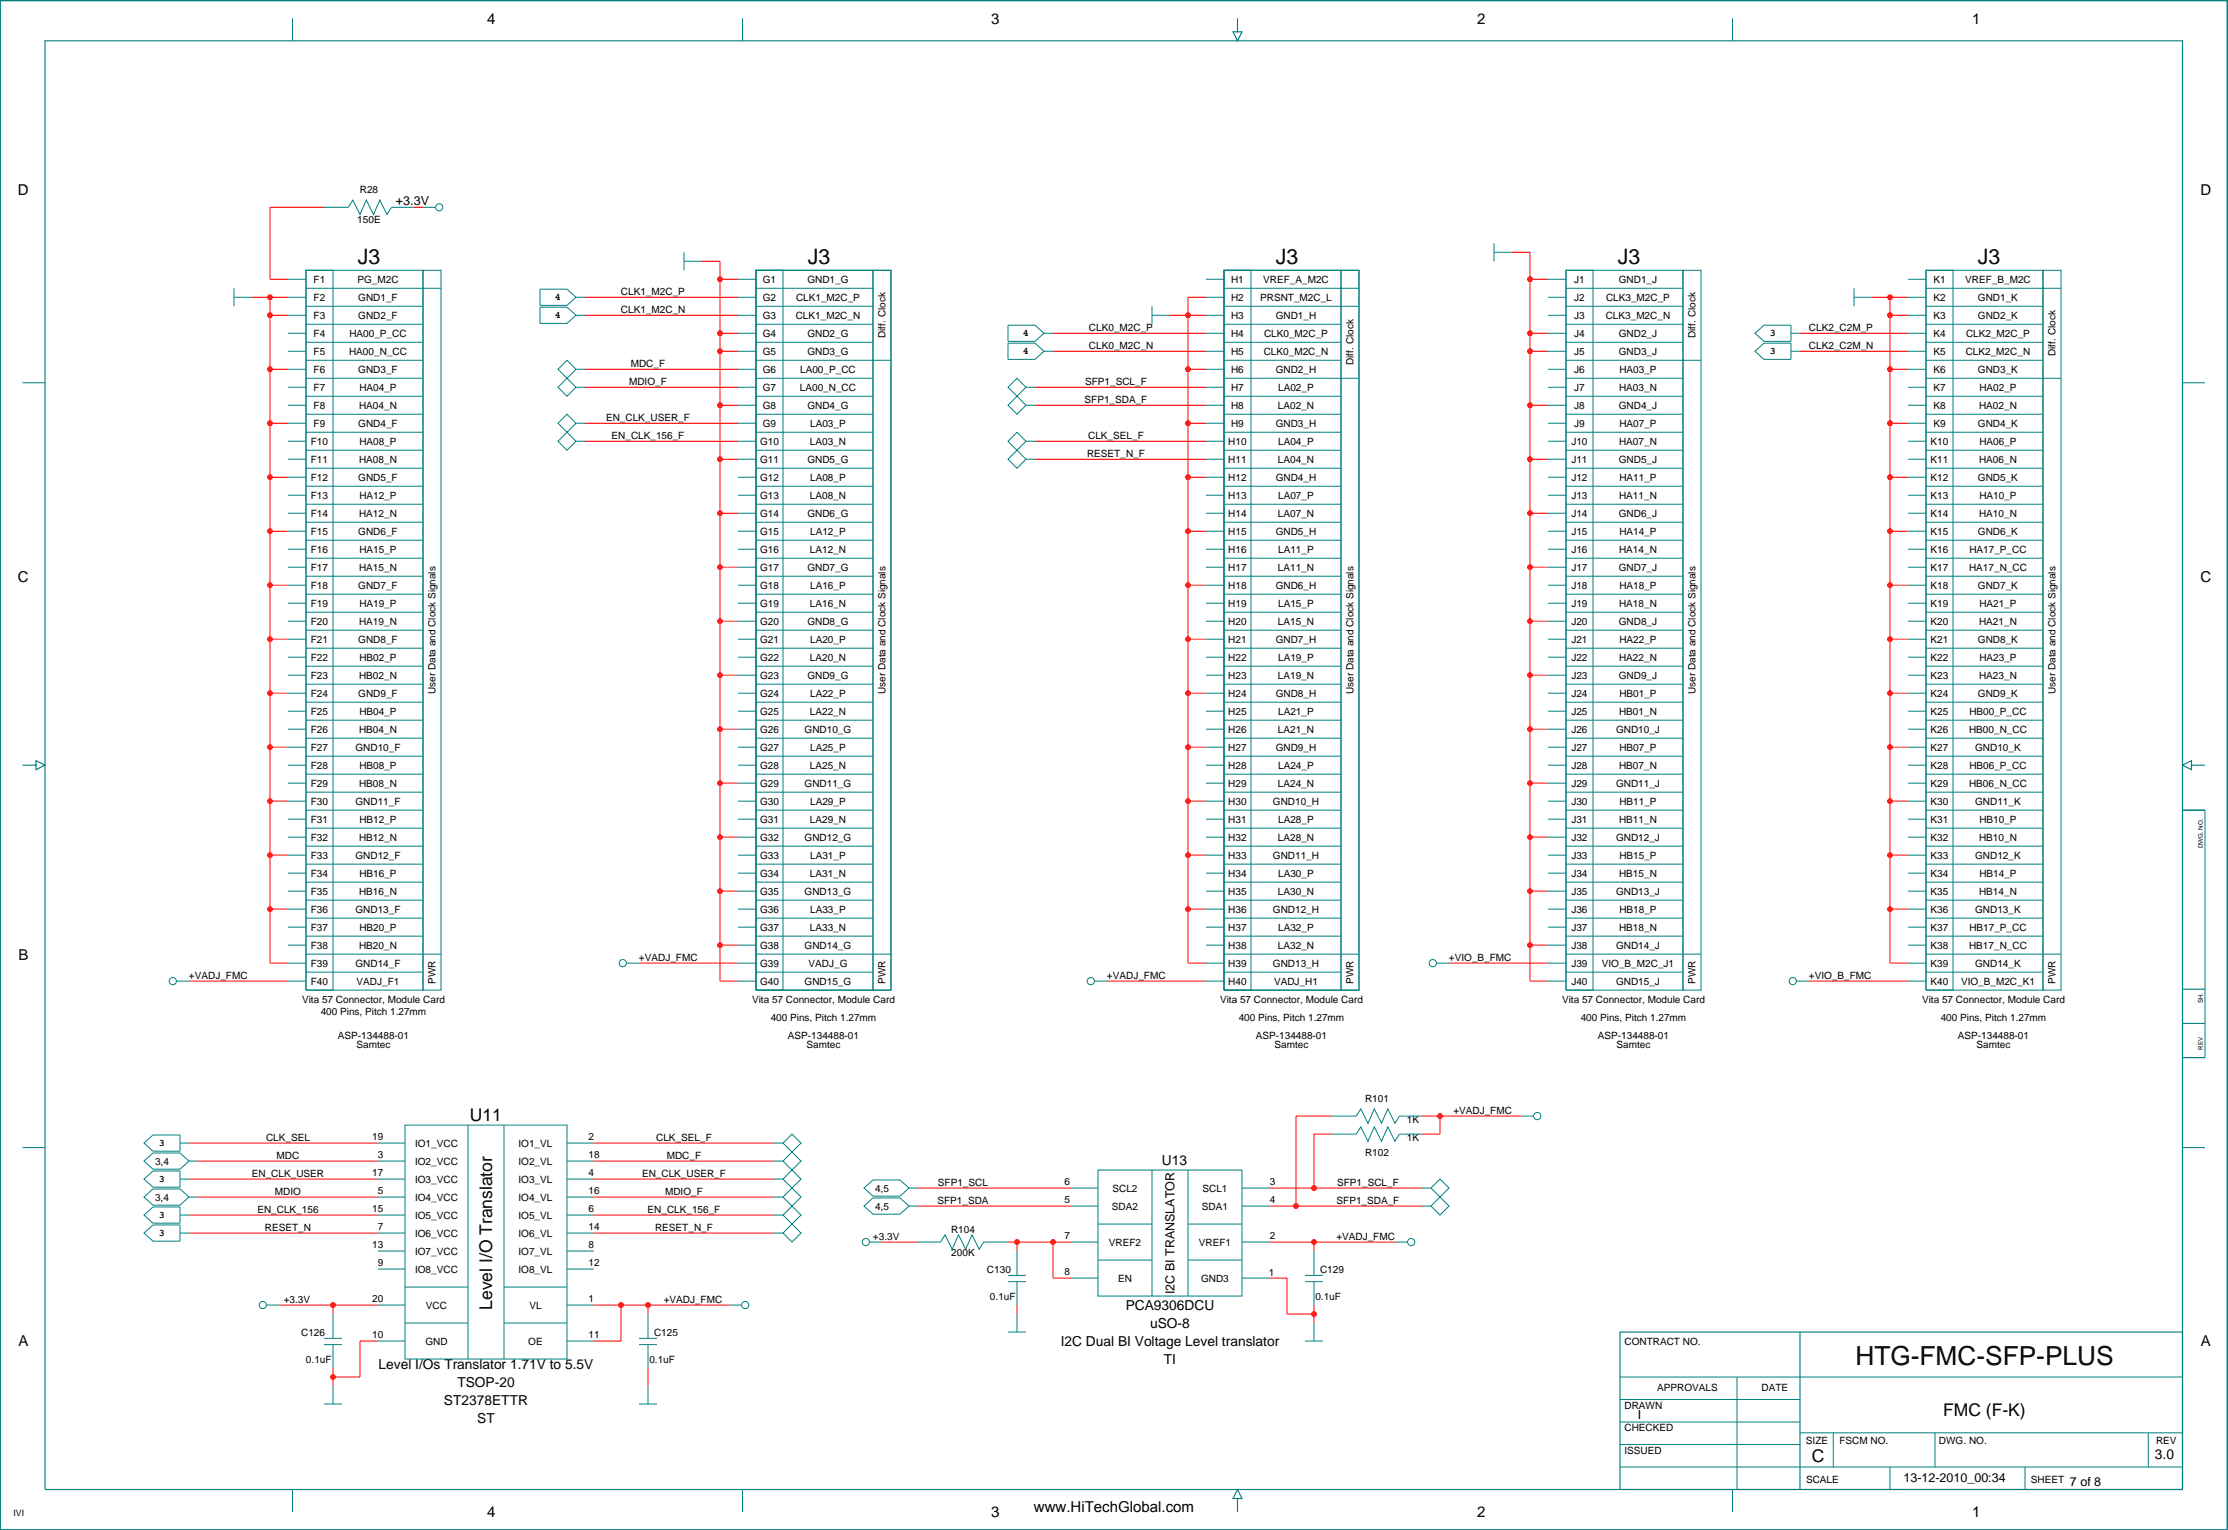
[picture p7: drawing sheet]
<svg xmlns="http://www.w3.org/2000/svg" width="629mm" height="432mm" viewBox="0 0 629 432" stroke-linecap="round" stroke-linejoin="round" font-family="sans-serif">
<defs><g id="words">
<text font-size="7.4" x="523.5" y="385.2">HTG-FMC-SFP-PLUS</text>
<g font-size="6">
<text x="100.9" y="74.5">J3</text>
<text x="227.9" y="74.5">J3</text>
<text x="360" y="74.5">J3</text>
<text x="456.5" y="74.5">J3</text>
<text x="558" y="74.5">J3</text>
</g>
<g font-size="4.9">
<text x="132.6" y="316.5">U11</text>
<text x="138.9" y="369.7" transform="rotate(-90 138.9 369.7)">Level I/O Translator</text>
<text x="548.3" y="399.5">FMC (F-K)</text>
<text x="511.2" y="412.7">C</text>
</g>
<g font-size="4.2">
<text x="137.5" y="6.7">4</text>
<text x="279.7" y="6.7">3</text>
<text x="416.8" y="6.7">2</text>
<text x="556.5" y="6.7">1</text>
<text x="5.1" y="54.9">D</text>
<text x="620.9" y="54.9">D</text>
<text x="5.1" y="164.1">C</text>
<text x="620.9" y="164.1">C</text>
<text x="5.2" y="270.8">B</text>
<text x="5.2" y="380">A</text>
<text x="621" y="380">A</text>
<text x="137.5" y="428.2">4</text>
<text x="279.7" y="428.2">3</text>
<text x="291.7" y="426.7">www.HiTechGlobal.com</text>
<text x="416.8" y="428.2">2</text>
<text x="556.5" y="428.2">1</text>
</g>
<g font-size="3.9">
<text x="327.8" y="328.9">U13</text>
<text x="317.6" y="369.7">PCA9306DCU</text>
<text x="324.5" y="374.8">uSO-8</text>
<text x="299.3" y="379.9">I2C Dual BI Voltage Level translator</text>
<text x="106.8" y="386.3">Level I/Os Translator 1.71V to 5.5V</text>
<text x="328.4" y="384.9">TI</text>
<text x="129" y="391.4">TSOP-20</text>
<text x="125.3" y="396.5">ST2378ETTR</text>
<text x="134.6" y="401.6">ST</text>
<text x="608" y="411.7">3.0</text>
</g>
<g font-size="3.5">
<text x="111.7" y="57.8">+3.3V</text>
<text x="331.4" y="365.2" transform="rotate(-90 331.4 365.2)">I2C BI TRANSLATOR</text>
<text x="462.2" y="400.6">I</text>
<text x="537.1" y="418.4">13-12-2010_00:34</text>
<text x="584.1" y="419.3">7 of 8</text>
</g>
<g font-size="2.8">
<text x="101.5" y="54.4">R28</text>
<text x="100.8" y="63">150E</text>
<text x="88.5" y="79.8">F1</text>
<text x="100.9" y="79.8">PG_M2C</text>
<text x="175.2" y="83.3">CLK1_M2C_P</text>
<text x="215.2" y="79.8">G1</text>
<text x="227.8" y="79.8">GND1_G</text>
<text x="347.4" y="79.8">H1</text>
<text x="356.4" y="79.8">VREF_A_M2C</text>
<text x="444.2" y="79.8">J1</text>
<text x="456.8" y="79.8">GND1_J</text>
<text x="545.5" y="79.8">K1</text>
<text x="554.5" y="79.8">VREF_B_M2C</text>
<text x="88.5" y="90">F3</text>
<text x="88.5" y="84.9">F2</text>
<text x="101.1" y="84.9">GND1_F</text>
<text x="101.1" y="90">GND2_F</text>
<text x="156.6" y="84.7">4</text>
<text x="156.6" y="89.8">4</text>
<text x="175.2" y="88.4">CLK1_M2C_N</text>
<text x="215.2" y="90">G3</text>
<text x="215.2" y="84.9">G2</text>
<text x="224.5" y="90">CLK1_M2C_N</text>
<text x="224.6" y="84.9">CLK1_M2C_P</text>
<text x="347.4" y="84.9">H2</text>
<text x="347.4" y="90">H3</text>
<text x="355.6" y="84.9">PRSNT_M2C_L</text>
<text x="360" y="90">GND1_H</text>
<text x="444.2" y="90">J3</text>
<text x="444.2" y="84.9">J2</text>
<text x="453.1" y="90">CLK3_M2C_N</text>
<text x="453.2" y="84.9">CLK3_M2C_P</text>
<text x="545.5" y="90">K3</text>
<text x="545.5" y="84.9">K2</text>
<text x="558.1" y="84.9">GND1_K</text>
<text x="558.1" y="90">GND2_K</text>
<text x="88.5" y="95.1">F4</text>
<text x="98.6" y="95.1">HA00_P_CC</text>
<text x="215.2" y="95.1">G4</text>
<text x="227.8" y="95.1">GND2_G</text>
<text x="249.9" y="95.4" transform="rotate(-90 249.9 95.4)">Diff. Clock</text>
<text x="288.6" y="94.9">4</text>
<text x="307.3" y="93.5">CLK0_M2C_P</text>
<text x="347.4" y="95.1">H4</text>
<text x="356.7" y="95.1">CLK0_M2C_P</text>
<text x="444.2" y="95.1">J4</text>
<text x="456.8" y="95.1">GND2_J</text>
<text x="478.4" y="95.4" transform="rotate(-90 478.4 95.4)">Diff. Clock</text>
<text x="499.4" y="94.9">3</text>
<text x="510.4" y="93.5">CLK2_C2M_P</text>
<text x="545.5" y="95.1">K4</text>
<text x="554.7" y="95.1">CLK2_M2C_P</text>
<text x="88.5" y="100.1">F5</text>
<text x="98.5" y="100.1">HA00_N_CC</text>
<text x="215.2" y="100.1">G5</text>
<text x="227.8" y="100.1">GND3_G</text>
<text x="288.6" y="99.9">4</text>
<text x="307.3" y="98.6">CLK0_M2C_N</text>
<text x="347.4" y="100.1">H5</text>
<text x="356.6" y="100.1">CLK0_M2C_N</text>
<text x="444.2" y="100.1">J5</text>
<text x="456.8" y="100.1">GND3_J</text>
<text x="499.4" y="99.9">3</text>
<text x="510.4" y="98.6">CLK2_C2M_N</text>
<text x="545.5" y="100.1">K5</text>
<text x="554.7" y="100.1">CLK2_M2C_N</text>
<text x="580" y="100.5" transform="rotate(-90 580 100.5)">Diff. Clock</text>
<text x="88.5" y="105.2">F6</text>
<text x="101.1" y="105.2">GND3_F</text>
<text x="178" y="103.6">MDC_F</text>
<text x="215.2" y="105.2">G6</text>
<text x="225.8" y="105.2">LA00_P_CC</text>
<text x="347.4" y="105.2">H6</text>
<text x="360" y="105.2">GND2_H</text>
<text x="381.9" y="103" transform="rotate(-90 381.9 103)">Diff. Clock</text>
<text x="444.2" y="105.2">J6</text>
<text x="456.9" y="105.2">HA03_P</text>
<text x="545.5" y="105.2">K6</text>
<text x="558.1" y="105.2">GND3_K</text>
<text x="88.5" y="110.3">F7</text>
<text x="101.4" y="110.3">HA04_P</text>
<text x="177.5" y="108.7">MDIO_F</text>
<text x="215.2" y="110.3">G7</text>
<text x="225.7" y="110.3">LA00_N_CC</text>
<text x="306" y="113.8">SFP1_SDA_F</text>
<text x="306.2" y="108.7">SFP1_SCL_F</text>
<text x="347.4" y="110.3">H7</text>
<text x="360.7" y="110.3">LA02_P</text>
<text x="444.2" y="110.3">J7</text>
<text x="456.8" y="110.3">HA03_N</text>
<text x="545.5" y="110.3">K7</text>
<text x="558.5" y="110.3">HA02_P</text>
<text x="88.5" y="115.4">F8</text>
<text x="101.3" y="115.4">HA04_N</text>
<text x="171" y="118.9">EN_CLK_USER_F</text>
<text x="215.2" y="115.4">G8</text>
<text x="227.8" y="115.4">GND4_G</text>
<text x="347.4" y="115.4">H8</text>
<text x="360.6" y="115.4">LA02_N</text>
<text x="444.2" y="115.4">J8</text>
<text x="456.8" y="115.4">GND4_J</text>
<text x="545.5" y="115.4">K8</text>
<text x="558.4" y="115.4">HA02_N</text>
<text x="87.7" y="125.5">F10</text>
<text x="88.5" y="120.5">F9</text>
<text x="101.1" y="120.5">GND4_F</text>
<text x="101.4" y="125.5">HA08_P</text>
<text x="172.6" y="123.9">EN_CLK_156_F</text>
<text x="214.5" y="125.5">G10</text>
<text x="215.2" y="120.5">G9</text>
<text x="228.5" y="125.5">LA03_N</text>
<text x="228.6" y="120.5">LA03_P</text>
<text x="307" y="123.9">CLK_SEL_F</text>
<text x="346.6" y="125.5">H10</text>
<text x="347.4" y="120.5">H9</text>
<text x="360" y="120.5">GND3_H</text>
<text x="360.7" y="125.5">LA04_P</text>
<text x="443.4" y="125.5">J10</text>
<text x="444.2" y="120.5">J9</text>
<text x="456.8" y="125.5">HA07_N</text>
<text x="456.9" y="120.5">HA07_P</text>
<text x="544.7" y="125.5">K10</text>
<text x="545.5" y="120.5">K9</text>
<text x="558.1" y="120.5">GND4_K</text>
<text x="558.5" y="125.5">HA06_P</text>
<text x="87.7" y="130.6">F11</text>
<text x="101.3" y="130.6">HA08_N</text>
<text x="214.5" y="130.6">G11</text>
<text x="227.8" y="130.6">GND5_G</text>
<text x="306.7" y="129">RESET_N_F</text>
<text x="346.6" y="130.6">H11</text>
<text x="360.6" y="130.6">LA04_N</text>
<text x="443.4" y="130.6">J11</text>
<text x="456.8" y="130.6">GND5_J</text>
<text x="544.7" y="130.6">K11</text>
<text x="558.4" y="130.6">HA06_N</text>
<text x="87.7" y="135.7">F12</text>
<text x="101.1" y="135.7">GND5_F</text>
<text x="214.5" y="135.7">G12</text>
<text x="228.6" y="135.7">LA08_P</text>
<text x="346.6" y="135.7">H12</text>
<text x="360" y="135.7">GND4_H</text>
<text x="443.4" y="135.7">J12</text>
<text x="456.9" y="135.7">HA11_P</text>
<text x="544.7" y="135.7">K12</text>
<text x="558.1" y="135.7">GND5_K</text>
<text x="87.7" y="140.8">F13</text>
<text x="101.4" y="140.8">HA12_P</text>
<text x="214.5" y="140.8">G13</text>
<text x="228.5" y="140.8">LA08_N</text>
<text x="346.6" y="140.8">H13</text>
<text x="360.7" y="140.8">LA07_P</text>
<text x="443.4" y="140.8">J13</text>
<text x="456.8" y="140.8">HA11_N</text>
<text x="544.7" y="140.8">K13</text>
<text x="558.5" y="140.8">HA10_P</text>
<text x="87.7" y="145.9">F14</text>
<text x="101.3" y="145.9">HA12_N</text>
<text x="214.5" y="145.9">G14</text>
<text x="227.8" y="145.9">GND6_G</text>
<text x="346.6" y="145.9">H14</text>
<text x="360.6" y="145.9">LA07_N</text>
<text x="443.4" y="145.9">J14</text>
<text x="456.8" y="145.9">GND6_J</text>
<text x="544.7" y="145.9">K14</text>
<text x="558.4" y="145.9">HA10_N</text>
<text x="87.7" y="150.9">F15</text>
<text x="101.1" y="150.9">GND6_F</text>
<text x="214.5" y="150.9">G15</text>
<text x="228.6" y="150.9">LA12_P</text>
<text x="346.6" y="150.9">H15</text>
<text x="360" y="150.9">GND5_H</text>
<text x="443.4" y="150.9">J15</text>
<text x="456.9" y="150.9">HA14_P</text>
<text x="544.7" y="150.9">K15</text>
<text x="558.1" y="150.9">GND6_K</text>
<text x="87.7" y="161.1">F17</text>
<text x="87.7" y="156">F16</text>
<text x="101.3" y="161.1">HA15_N</text>
<text x="101.4" y="156">HA15_P</text>
<text x="214.5" y="156">G16</text>
<text x="214.5" y="161.1">G17</text>
<text x="227.8" y="161.1">GND7_G</text>
<text x="228.5" y="156">LA12_N</text>
<text x="346.6" y="161.1">H17</text>
<text x="346.6" y="156">H16</text>
<text x="360.6" y="161.1">LA11_N</text>
<text x="360.7" y="156">LA11_P</text>
<text x="443.4" y="156">J16</text>
<text x="443.4" y="161.1">J17</text>
<text x="456.8" y="161.1">GND7_J</text>
<text x="456.8" y="156">HA14_N</text>
<text x="544.7" y="161.1">K17</text>
<text x="544.7" y="156">K16</text>
<text x="555.6" y="161.1">HA17_N_CC</text>
<text x="555.7" y="156">HA17_P_CC</text>
<text x="87.7" y="166.2">F18</text>
<text x="101.1" y="166.2">GND7_F</text>
<text x="214.5" y="166.2">G18</text>
<text x="228.6" y="166.2">LA16_P</text>
<text x="346.6" y="166.2">H18</text>
<text x="360" y="166.2">GND6_H</text>
<text x="443.4" y="166.2">J18</text>
<text x="456.9" y="166.2">HA18_P</text>
<text x="544.7" y="166.2">K18</text>
<text x="558.1" y="166.2">GND7_K</text>
<text x="87.7" y="171.3">F19</text>
<text x="101.4" y="171.3">HA19_P</text>
<text x="214.5" y="171.3">G19</text>
<text x="228.5" y="171.3">LA16_N</text>
<text x="346.6" y="171.3">H19</text>
<text x="360.7" y="171.3">LA15_P</text>
<text x="443.4" y="171.3">J19</text>
<text x="456.8" y="171.3">HA18_N</text>
<text x="544.7" y="171.3">K19</text>
<text x="558.5" y="171.3">HA21_P</text>
<text x="87.7" y="176.3">F20</text>
<text x="101.3" y="176.3">HA19_N</text>
<text x="214.5" y="176.3">G20</text>
<text x="227.8" y="176.3">GND8_G</text>
<text x="346.6" y="176.3">H20</text>
<text x="360.6" y="176.3">LA15_N</text>
<text x="443.4" y="176.3">J20</text>
<text x="456.8" y="176.3">GND8_J</text>
<text x="544.7" y="176.3">K20</text>
<text x="558.4" y="176.3">HA21_N</text>
<text x="87.7" y="181.4">F21</text>
<text x="101.1" y="181.4">GND8_F</text>
<text x="214.5" y="181.4">G21</text>
<text x="228.6" y="181.4">LA20_P</text>
<text x="346.6" y="181.4">H21</text>
<text x="360" y="181.4">GND7_H</text>
<text x="443.4" y="181.4">J21</text>
<text x="456.9" y="181.4">HA22_P</text>
<text x="544.7" y="181.4">K21</text>
<text x="558.1" y="181.4">GND8_K</text>
<text x="87.7" y="191.6">F23</text>
<text x="87.7" y="186.5">F22</text>
<text x="101.3" y="191.6">HB02_N</text>
<text x="101.4" y="186.5">HB02_P</text>
<text x="214.5" y="186.5">G22</text>
<text x="214.5" y="191.6">G23</text>
<text x="227.8" y="191.6">GND9_G</text>
<text x="228.5" y="186.5">LA20_N</text>
<text x="346.6" y="191.6">H23</text>
<text x="346.6" y="186.5">H22</text>
<text x="360.6" y="191.6">LA19_N</text>
<text x="360.7" y="186.5">LA19_P</text>
<text x="443.4" y="186.5">J22</text>
<text x="443.4" y="191.6">J23</text>
<text x="456.8" y="191.6">GND9_J</text>
<text x="456.8" y="186.5">HA22_N</text>
<text x="544.7" y="191.6">K23</text>
<text x="544.7" y="186.5">K22</text>
<text x="558.4" y="191.6">HA23_N</text>
<text x="558.5" y="186.5">HA23_P</text>
<text x="87.7" y="196.6">F24</text>
<text x="101.1" y="196.6">GND9_F</text>
<text x="122.9" y="195.9" transform="rotate(-90 122.9 195.9)">User Data and Clock Signals</text>
<text x="214.5" y="196.6">G24</text>
<text x="228.6" y="196.6">LA22_P</text>
<text x="249.9" y="195.9" transform="rotate(-90 249.9 195.9)">User Data and Clock Signals</text>
<text x="346.6" y="196.6">H24</text>
<text x="360" y="196.6">GND8_H</text>
<text x="381.9" y="195.9" transform="rotate(-90 381.9 195.9)">User Data and Clock Signals</text>
<text x="443.4" y="196.6">J24</text>
<text x="456.9" y="196.6">HB01_P</text>
<text x="478.4" y="195.9" transform="rotate(-90 478.4 195.9)">User Data and Clock Signals</text>
<text x="544.7" y="196.6">K24</text>
<text x="558.1" y="196.6">GND9_K</text>
<text x="580" y="195.9" transform="rotate(-90 580 195.9)">User Data and Clock Signals</text>
<text x="87.7" y="201.7">F25</text>
<text x="101.4" y="201.7">HB04_P</text>
<text x="214.5" y="201.7">G25</text>
<text x="228.5" y="201.7">LA22_N</text>
<text x="346.6" y="201.7">H25</text>
<text x="360.7" y="201.7">LA21_P</text>
<text x="443.4" y="201.7">J25</text>
<text x="456.8" y="201.7">HB01_N</text>
<text x="544.7" y="201.7">K25</text>
<text x="555.7" y="201.7">HB00_P_CC</text>
<text x="87.7" y="206.8">F26</text>
<text x="101.3" y="206.8">HB04_N</text>
<text x="214.5" y="206.8">G26</text>
<text x="227" y="206.8">GND10_G</text>
<text x="346.6" y="206.8">H26</text>
<text x="360.6" y="206.8">LA21_N</text>
<text x="443.4" y="206.8">J26</text>
<text x="456" y="206.8">GND10_J</text>
<text x="544.7" y="206.8">K26</text>
<text x="555.6" y="206.8">HB00_N_CC</text>
<text x="87.7" y="211.9">F27</text>
<text x="100.3" y="211.9">GND10_F</text>
<text x="214.5" y="211.9">G27</text>
<text x="228.6" y="211.9">LA25_P</text>
<text x="346.6" y="211.9">H27</text>
<text x="360" y="211.9">GND9_H</text>
<text x="443.4" y="211.9">J27</text>
<text x="456.9" y="211.9">HB07_P</text>
<text x="544.7" y="211.9">K27</text>
<text x="557.3" y="211.9">GND10_K</text>
<text x="87.7" y="217">F28</text>
<text x="101.4" y="217">HB08_P</text>
<text x="214.5" y="217">G28</text>
<text x="228.5" y="217">LA25_N</text>
<text x="346.6" y="217">H28</text>
<text x="360.7" y="217">LA24_P</text>
<text x="443.4" y="217">J28</text>
<text x="456.8" y="217">HB07_N</text>
<text x="544.7" y="217">K28</text>
<text x="555.7" y="217">HB06_P_CC</text>
<text x="87.7" y="222">F29</text>
<text x="87.7" y="227.1">F30</text>
<text x="100.3" y="227.1">GND11_F</text>
<text x="101.3" y="222">HB08_N</text>
<text x="214.5" y="227.1">G30</text>
<text x="214.5" y="222">G29</text>
<text x="227" y="222">GND11_G</text>
<text x="228.6" y="227.1">LA29_P</text>
<text x="346.6" y="222">H29</text>
<text x="346.6" y="227.1">H30</text>
<text x="359.2" y="227.1">GND10_H</text>
<text x="360.6" y="222">LA24_N</text>
<text x="443.4" y="227.1">J30</text>
<text x="443.4" y="222">J29</text>
<text x="456" y="222">GND11_J</text>
<text x="456.9" y="227.1">HB11_P</text>
<text x="544.7" y="222">K29</text>
<text x="544.7" y="227.1">K30</text>
<text x="555.6" y="222">HB06_N_CC</text>
<text x="557.3" y="227.1">GND11_K</text>
<text x="87.7" y="232.2">F31</text>
<text x="101.4" y="232.2">HB12_P</text>
<text x="214.5" y="232.2">G31</text>
<text x="228.5" y="232.2">LA29_N</text>
<text x="346.6" y="232.2">H31</text>
<text x="360.7" y="232.2">LA28_P</text>
<text x="443.4" y="232.2">J31</text>
<text x="456.8" y="232.2">HB11_N</text>
<text x="544.7" y="232.2">K31</text>
<text x="558.5" y="232.2">HB10_P</text>
<text x="87.7" y="237.3">F32</text>
<text x="101.3" y="237.3">HB12_N</text>
<text x="214.5" y="237.3">G32</text>
<text x="227" y="237.3">GND12_G</text>
<text x="346.6" y="237.3">H32</text>
<text x="360.6" y="237.3">LA28_N</text>
<text x="443.4" y="237.3">J32</text>
<text x="456" y="237.3">GND12_J</text>
<text x="544.7" y="237.3">K32</text>
<text x="558.4" y="237.3">HB10_N</text>
<text x="87.7" y="242.4">F33</text>
<text x="100.3" y="242.4">GND12_F</text>
<text x="214.5" y="242.4">G33</text>
<text x="228.6" y="242.4">LA31_P</text>
<text x="346.6" y="242.4">H33</text>
<text x="359.2" y="242.4">GND11_H</text>
<text x="443.4" y="242.4">J33</text>
<text x="456.9" y="242.4">HB15_P</text>
<text x="544.7" y="242.4">K33</text>
<text x="557.3" y="242.4">GND12_K</text>
<text x="87.7" y="247.4">F34</text>
<text x="101.4" y="247.4">HB16_P</text>
<text x="214.5" y="247.4">G34</text>
<text x="228.5" y="247.4">LA31_N</text>
<text x="346.6" y="247.4">H34</text>
<text x="360.7" y="247.4">LA30_P</text>
<text x="443.4" y="247.4">J34</text>
<text x="456.8" y="247.4">HB15_N</text>
<text x="544.7" y="247.4">K34</text>
<text x="558.5" y="247.4">HB14_P</text>
<text x="87.7" y="252.5">F35</text>
<text x="87.7" y="257.6">F36</text>
<text x="100.3" y="257.6">GND13_F</text>
<text x="101.3" y="252.5">HB16_N</text>
<text x="214.5" y="257.6">G36</text>
<text x="214.5" y="252.5">G35</text>
<text x="227" y="252.5">GND13_G</text>
<text x="228.6" y="257.6">LA33_P</text>
<text x="346.6" y="252.5">H35</text>
<text x="346.6" y="257.6">H36</text>
<text x="359.2" y="257.6">GND12_H</text>
<text x="360.6" y="252.5">LA30_N</text>
<text x="443.4" y="257.6">J36</text>
<text x="443.4" y="252.5">J35</text>
<text x="456" y="252.5">GND13_J</text>
<text x="456.9" y="257.6">HB18_P</text>
<text x="544.7" y="252.5">K35</text>
<text x="544.7" y="257.6">K36</text>
<text x="557.3" y="257.6">GND13_K</text>
<text x="558.4" y="252.5">HB14_N</text>
<text x="87.7" y="262.7">F37</text>
<text x="101.4" y="262.7">HB20_P</text>
<text x="214.5" y="262.7">G37</text>
<text x="228.5" y="262.7">LA33_N</text>
<text x="346.6" y="262.7">H37</text>
<text x="360.7" y="262.7">LA32_P</text>
<text x="443.4" y="262.7">J37</text>
<text x="456.8" y="262.7">HB18_N</text>
<text x="544.7" y="262.7">K37</text>
<text x="555.7" y="262.7">HB17_P_CC</text>
<text x="87.7" y="267.8">F38</text>
<text x="101.3" y="267.8">HB20_N</text>
<text x="214.5" y="267.8">G38</text>
<text x="227" y="267.8">GND14_G</text>
<text x="346.6" y="267.8">H38</text>
<text x="360.6" y="267.8">LA32_N</text>
<text x="443.4" y="267.8">J38</text>
<text x="456" y="267.8">GND14_J</text>
<text x="544.7" y="267.8">K38</text>
<text x="555.6" y="267.8">HB17_N_CC</text>
<text x="87.7" y="272.8">F39</text>
<text x="100.3" y="272.8">GND14_F</text>
<text x="180.3" y="271.2">+VADJ_FMC</text>
<text x="214.5" y="272.8">G39</text>
<text x="228.1" y="272.8">VADJ_G</text>
<text x="346.6" y="272.8">H39</text>
<text x="359.2" y="272.8">GND13_H</text>
<text x="408.8" y="271.2">+VIO_B_FMC</text>
<text x="443.4" y="272.8">J39</text>
<text x="452" y="272.8">VIO_B_M2C_J1</text>
<text x="544.7" y="272.8">K39</text>
<text x="557.3" y="272.8">GND14_K</text>
<text x="53.3" y="276.3">+VADJ_FMC</text>
<text x="87.7" y="277.9">F40</text>
<text x="100.6" y="277.9">VADJ_F1</text>
<text x="122.9" y="277.6" transform="rotate(-90 122.9 277.6)">PWR</text>
<text x="214.5" y="277.9">G40</text>
<text x="227" y="277.9">GND15_G</text>
<text x="249.9" y="277.6" transform="rotate(-90 249.9 277.6)">PWR</text>
<text x="312.3" y="276.3">+VADJ_FMC</text>
<text x="346.6" y="277.9">H40</text>
<text x="359.5" y="277.9">VADJ_H1</text>
<text x="381.9" y="277.6" transform="rotate(-90 381.9 277.6)">PWR</text>
<text x="443.4" y="277.9">J40</text>
<text x="456" y="277.9">GND15_J</text>
<text x="478.4" y="277.6" transform="rotate(-90 478.4 277.6)">PWR</text>
<text x="510.4" y="276.3">+VIO_B_FMC</text>
<text x="544.7" y="277.9">K40</text>
<text x="553.3" y="277.9">VIO_B_M2C_K1</text>
<text x="580" y="277.6" transform="rotate(-90 580 277.6)">PWR</text>
<text x="85.2" y="283">Vita 57 Connector, Module Card</text>
<text x="90.5" y="286.5">400 Pins, Pitch 1.27mm</text>
<text x="212.2" y="283">Vita 57 Connector, Module Card</text>
<text x="344.3" y="283">Vita 57 Connector, Module Card</text>
<text x="440.7" y="283">Vita 57 Connector, Module Card</text>
<text x="542.3" y="283">Vita 57 Connector, Module Card</text>
<text x="95.3" y="293.1">ASP-134488-01</text>
<text x="217.5" y="288.1">400 Pins, Pitch 1.27mm</text>
<text x="222.3" y="293.1">ASP-134488-01</text>
<text x="349.5" y="288.1">400 Pins, Pitch 1.27mm</text>
<text x="354.4" y="293.1">ASP-134488-01</text>
<text x="446" y="288.1">400 Pins, Pitch 1.27mm</text>
<text x="450.9" y="293.1">ASP-134488-01</text>
<text x="547.6" y="288.1">400 Pins, Pitch 1.27mm</text>
<text x="552.4" y="293.1">ASP-134488-01</text>
<text x="100.6" y="295.7">Samtec</text>
<text x="227.6" y="295.7">Samtec</text>
<text x="359.6" y="295.7">Samtec</text>
<text x="456.1" y="295.7">Samtec</text>
<text x="557.7" y="295.7">Samtec</text>
<text x="385.2" y="310.9">R101</text>
<text x="397" y="317">1K</text>
<text x="410.1" y="314.4">+VADJ_FMC</text>
<text x="44.9" y="323.4">3</text>
<text x="75.1" y="322">CLK_SEL</text>
<text x="105" y="321.8">19</text>
<text x="117.1" y="323.6">IO1_VCC</text>
<text x="146.3" y="323.6">IO1_VL</text>
<text x="166.1" y="321.8">2</text>
<text x="185.2" y="322">CLK_SEL_F</text>
<text x="397" y="322.1">1K</text>
<text x="43.7" y="328.7">3,4</text>
<text x="78" y="327.1">MDC</text>
<text x="106.6" y="326.8">3</text>
<text x="117.1" y="328.7">IO2_VCC</text>
<text x="146.3" y="328.7">IO2_VL</text>
<text x="166.1" y="326.8">18</text>
<text x="188.1" y="327.1">MDC_F</text>
<text x="385.2" y="326.2">R102</text>
<text x="44.9" y="333.6">3</text>
<text x="71.1" y="332.2">EN_CLK_USER</text>
<text x="105" y="331.9">17</text>
<text x="117.1" y="333.8">IO3_VCC</text>
<text x="146.3" y="333.8">IO3_VL</text>
<text x="166.1" y="331.9">4</text>
<text x="181.2" y="332.2">EN_CLK_USER_F</text>
<text x="264.7" y="334.7">SFP1_SCL</text>
<text x="300.4" y="334.5">6</text>
<text x="358.3" y="334.5">3</text>
<text x="377.3" y="334.7">SFP1_SCL_F</text>
<text x="43.7" y="338.9">3,4</text>
<text x="77.6" y="337.3">MDIO</text>
<text x="106.6" y="337">5</text>
<text x="117.1" y="338.9">IO4_VCC</text>
<text x="146.3" y="338.9">IO4_VL</text>
<text x="166.1" y="337">16</text>
<text x="187.7" y="337.3">MDIO_F</text>
<text x="246.9" y="341.4">4,5</text>
<text x="246.9" y="336.3">4,5</text>
<text x="264.5" y="339.8">SFP1_SDA</text>
<text x="300.4" y="339.5">5</text>
<text x="313.7" y="341.4">SDA2</text>
<text x="313.9" y="336.3">SCL2</text>
<text x="339.1" y="341.4">SDA1</text>
<text x="339.3" y="336.3">SCL1</text>
<text x="358.3" y="339.5">4</text>
<text x="377.1" y="339.8">SFP1_SDA_F</text>
<text x="44.9" y="343.7">3</text>
<text x="72.6" y="342.3">EN_CLK_156</text>
<text x="74.8" y="347.4">RESET_N</text>
<text x="105" y="342.1">15</text>
<text x="106.6" y="347.2">7</text>
<text x="117.1" y="343.9">IO5_VCC</text>
<text x="146.3" y="343.9">IO5_VL</text>
<text x="166.1" y="347.2">14</text>
<text x="166.1" y="342.1">6</text>
<text x="182.7" y="342.3">EN_CLK_156_F</text>
<text x="184.8" y="347.4">RESET_N_F</text>
<text x="268.3" y="348">R104</text>
<text x="44.9" y="348.8">3</text>
<text x="105" y="352.2">13</text>
<text x="117.1" y="349">IO6_VCC</text>
<text x="146.3" y="349">IO6_VL</text>
<text x="166.1" y="352.2">8</text>
<text x="246.3" y="350">+3.3V</text>
<text x="300.4" y="349.7">7</text>
<text x="312.9" y="351.6">VREF2</text>
<text x="338.3" y="351.6">VREF1</text>
<text x="358.3" y="349.7">2</text>
<text x="377.1" y="350">+VADJ_FMC</text>
<text x="106.6" y="357.3">9</text>
<text x="117.1" y="354.1">IO7_VCC</text>
<text x="117.1" y="359.2">IO8_VCC</text>
<text x="146.3" y="354.1">IO7_VL</text>
<text x="146.3" y="359.2">IO8_VL</text>
<text x="166.1" y="357.3">12</text>
<text x="268.4" y="354.6">200K</text>
<text x="278.5" y="359.2">C130</text>
<text x="300.4" y="359.9">8</text>
<text x="372.5" y="359.2">C129</text>
<text x="315.5" y="361.7">EN</text>
<text x="338.9" y="361.7">GND3</text>
<text x="358.1" y="360.1">1</text>
<text x="80.1" y="367.7">+3.3V</text>
<text x="105" y="367.5">20</text>
<text x="120.2" y="369.3">VCC</text>
<text x="149.4" y="369.3">VL</text>
<text x="166.1" y="367.5">1</text>
<text x="187.3" y="367.7">+VADJ_FMC</text>
<text x="279.3" y="366.8">0.1uF</text>
<text x="371.2" y="366.8">0.1uF</text>
<text x="85" y="376.9">C126</text>
<text x="105" y="377.6">10</text>
<text x="166.1" y="377.6">11</text>
<text x="184.6" y="376.9">C125</text>
<text x="120" y="379.5">GND</text>
<text x="149.1" y="379.5">OE</text>
<text x="458.4" y="379.5">CONTRACT NO.</text>
<text x="86.3" y="384.6">0.1uF</text>
<text x="183.2" y="384.6">0.1uF</text>
<text x="467.6" y="392.7">APPROVALS</text>
<text x="497" y="392.7">DATE</text>
<text x="458.4" y="397.5">DRAWN</text>
<text x="458.4" y="403.9">CHECKED</text>
<text x="509.6" y="407.4">SIZE</text>
<text x="519" y="407.4">FSCM NO.</text>
<text x="547.1" y="407.4">DWG. NO.</text>
<text x="608.3" y="407.4">REV</text>
<text x="458.4" y="410.2">ISSUED</text>
<text x="509.6" y="418.5">SCALE</text>
<text x="573" y="418.5">SHEET</text>
</g>
<text font-size="2.5" x="3.8" y="427.9">IVI</text>
<g font-size="1.8">
<text x="621.5" y="239.5" transform="rotate(-90 621.5 239.5)">DWG. NO.</text>
<text x="621.5" y="283.2" transform="rotate(-90 621.5 283.2)">SH.</text>
<text x="621.5" y="296.2" transform="rotate(-90 621.5 296.2)">REV</text>
</g>
</g></defs>
<path d="M0 .1h628.5v431.7h-628.5z" fill="none" stroke="#fff" stroke-width=".28"/>
<g fill="none" stroke="#008080" stroke-width=".28">
<path d="M82.5 5.2v6.3M209.5 5.2v6.3M488.8 5.2v6.3M91.4 58.5h6.9l1.2-2 2.1 4 1.8-4 2 4 1.8-4 2 4 1.3-2h6.3M119.4 58.5h3.5M81.3 78.8h5M86.3 76.3h7.7v203.1h-7.7zM86.3 76.3h33.1v203.1h-33.1zM119.4 76.3h5v203.1h-5zM193 73.7h5.1M193 71.2v5.1M208.2 78.8h5.1"/>
<path d="M213.3 76.3h7.6v203.1h-7.6zM213.3 76.3h33v203.1h-33zM213.3 76.3h38.1v203.1h-38.1zM246.3 76.3h5.1v203.1h-5.1zM340.3 78.8h5.1M345.4 76.3h7.6v203.1h-7.6zM345.4 76.3h33v203.1h-33zM345.4 76.3h38.1v203.1h-38.1zM378.4 76.3h5.1v203.1h-5.1zM421.5 71.2h5.1M421.5 68.7v5M436.8 78.8h5.1"/>
<path d="M441.9 76.3h7.6v203.1h-7.6zM441.9 76.3h33v203.1h-33zM474.9 76.3h5.1v203.1h-5.1zM538.4 78.8h5M543.4 76.3h7.7v203.1h-7.7zM543.4 76.3h33v203.1h-33zM576.4 76.3h5.1v203.1h-5.1zM66 83.9h5.1M66 81.4v5M81.3 83.9h5M81.3 89h5M81.3 94.1h5"/>
<path d="M81.3 99.1h5M86.3 86.4h33.1M86.3 96.6h33.1M86.3 91.5h33.1M86.3 81.4h38.1M152.4 81.6h7.6l2.5 2.3-2.5 2.3h-7.6zM152.4 86.7h7.6l2.5 2.3-2.5 2.3h-7.6zM162.5 83.9h2.6M162.5 89h2.6M208.2 83.9h5.1M208.2 89h5.1M208.2 94.1h5.1"/>
<path d="M208.2 99.1h5.1M213.3 86.4h33M213.3 96.6h33M213.3 91.5h33M213.3 81.4h33M284.4 91.8h7.6l2.6 2.3-2.6 2.2h-7.6zM284.4 96.9h7.6l2.6 2.2-2.6 2.3h-7.6zM294.6 94.1h2.5M294.6 99.1h2.5M325 89h5.1M325 86.4v5.1M340.3 83.9h5.1"/>
<path d="M340.3 89h5.1M340.3 94.1h5.1M340.3 99.1h5.1M345.4 86.4h38.1M345.4 96.6h33M345.4 91.5h33M345.4 81.4h38.1M436.8 83.9h5.1M436.8 89h5.1M436.8 94.1h5.1M436.8 99.1h5.1M441.9 86.4h33"/>
<path d="M441.9 96.6h33M441.9 91.5h33M441.9 81.4h33M495.2 99.1l2.5-2.2h7.6v4.5h-7.6zM495.2 94.1l2.5-2.3h7.6v4.5h-7.6zM505.3 94.1h2.6M505.3 99.1h2.6M523.1 83.9h5.1M523.1 81.4v5M538.4 83.9h5M538.4 89h5M538.4 94.1h5"/>
<path d="M538.4 99.1h5M543.4 86.4h33M543.4 96.6h33M543.4 91.5h33M543.4 81.4h38.1M6.3 108h6.4M81.3 104.2h5M81.3 119.5h5M81.3 109.3h5M81.3 114.4h5M86.3 101.7h33.1M86.3 106.8h33.1"/>
<path d="M86.3 111.8h33.1M86.3 116.9h33.1M157.4 109.3l2.6-2.5 2.5 2.5-2.5 2.5zM160 116.9l2.5 2.6-2.5 2.5-2.6-2.5zM160 101.7l2.5 2.5-2.5 2.6-2.6-2.6zM162.5 104.2h2.6M162.5 119.5h2.6M162.5 109.3h2.6M208.2 104.2h5.1M208.2 119.5h5.1M208.2 109.3h5.1M208.2 114.4h5.1"/>
<path d="M213.3 101.7h38.1M213.3 106.8h33M213.3 111.8h33M213.3 116.9h33M284.4 114.4l2.6-2.6 2.5 2.6-2.5 2.5zM284.4 109.3l2.6-2.5 2.5 2.5-2.5 2.5zM289.5 109.3h2.5M289.5 114.4h2.5M340.3 104.2h5.1M340.3 119.5h5.1M340.3 109.3h5.1M340.3 114.4h5.1"/>
<path d="M345.4 101.7h33M345.4 106.8h38.1M345.4 111.8h33M345.4 116.9h33M436.8 104.2h5.1M436.8 119.5h5.1M436.8 109.3h5.1M436.8 114.4h5.1M441.9 101.7h38.1M441.9 106.8h33M441.9 111.8h33M441.9 116.9h33"/>
<path d="M538.4 104.2h5M538.4 119.5h5M538.4 109.3h5M538.4 114.4h5M543.4 101.7h33M543.4 106.8h38.1M543.4 111.8h33M543.4 116.9h33M615.8 108h6.4M81.3 134.7h5M81.3 124.5h5M81.3 129.6h5"/>
<path d="M81.3 139.8h5M86.3 122h33.1M86.3 127.1h33.1M86.3 132.1h33.1M86.3 137.2h33.1M157.4 124.5l2.6-2.5 2.5 2.5-2.5 2.6zM162.5 124.5h2.6M208.2 134.7h5.1M208.2 124.5h5.1M208.2 129.6h5.1M208.2 139.8h5.1M213.3 122h33"/>
<path d="M213.3 127.1h33M213.3 132.1h33M213.3 137.2h33M284.4 124.5l2.6-2.5 2.5 2.5-2.5 2.6zM284.4 129.6l2.6-2.5 2.5 2.5-2.5 2.5zM289.5 124.5h2.5M289.5 129.6h2.5M340.3 134.7h5.1M340.3 124.5h5.1M340.3 129.6h5.1M340.3 139.8h5.1M345.4 122h33"/>
<path d="M345.4 127.1h33M345.4 132.1h33M345.4 137.2h33M436.8 134.7h5.1M436.8 124.5h5.1M436.8 129.6h5.1M436.8 139.8h5.1M441.9 122h33M441.9 127.1h33M441.9 132.1h33M441.9 137.2h33M538.4 134.7h5"/>
<path d="M538.4 124.5h5M538.4 129.6h5M538.4 139.8h5M543.4 122h33M543.4 127.1h33M543.4 132.1h33M543.4 137.2h33M81.3 149.9h5M81.3 144.8h5M81.3 155h5M86.3 147.4h33.1M86.3 142.3h33.1"/>
<path d="M86.3 152.5h33.1M86.3 157.5h33.1M208.2 149.9h5.1M208.2 144.8h5.1M208.2 155h5.1M213.3 147.4h33M213.3 142.3h33M213.3 152.5h33M213.3 157.5h33M340.3 149.9h5.1M340.3 144.8h5.1M340.3 155h5.1"/>
<path d="M345.4 147.4h33M345.4 142.3h33M345.4 152.5h33M345.4 157.5h33M436.8 149.9h5.1M436.8 144.8h5.1M436.8 155h5.1M441.9 147.4h33M441.9 142.3h33M441.9 152.5h33M441.9 157.5h33M538.4 149.9h5"/>
<path d="M538.4 144.8h5M538.4 155h5M543.4 147.4h33M543.4 142.3h33M543.4 152.5h33M543.4 157.5h33M81.3 165.2h5M81.3 160.1h5M81.3 170.2h5M81.3 175.3h5M86.3 162.6h33.1M86.3 172.8h33.1"/>
<path d="M86.3 167.7h33.1M86.3 177.9h33.1M208.2 165.2h5.1M208.2 160.1h5.1M208.2 170.2h5.1M208.2 175.3h5.1M213.3 162.6h33M213.3 172.8h33M213.3 167.7h33M213.3 177.9h33M340.3 165.2h5.1M340.3 160.1h5.1"/>
<path d="M340.3 170.2h5.1M340.3 175.3h5.1M345.4 162.6h33M345.4 172.8h33M345.4 167.7h33M345.4 177.9h33M436.8 165.2h5.1M436.8 160.1h5.1M436.8 170.2h5.1M436.8 175.3h5.1M441.9 162.6h33M441.9 172.8h33"/>
<path d="M441.9 167.7h33M441.9 177.9h33M538.4 165.2h5M538.4 160.1h5M538.4 170.2h5M538.4 175.3h5M543.4 162.6h33M543.4 172.8h33M543.4 167.7h33M543.4 177.9h33M81.3 180.4h5M81.3 195.6h5"/>
<path d="M81.3 185.5h5M81.3 190.6h5M86.3 188h33.1M86.3 198.2h33.1M86.3 193.1h33.1M86.3 182.9h33.1M208.2 180.4h5.1M208.2 195.6h5.1M208.2 185.5h5.1M208.2 190.6h5.1M213.3 188h33M213.3 198.2h33"/>
<path d="M213.3 193.1h33M213.3 182.9h33M340.3 180.4h5.1M340.3 195.6h5.1M340.3 185.5h5.1M340.3 190.6h5.1M345.4 188h33M345.4 198.2h33M345.4 193.1h33M345.4 182.9h33M436.8 180.4h5.1M436.8 195.6h5.1"/>
<path d="M436.8 185.5h5.1M436.8 190.6h5.1M441.9 188h33M441.9 198.2h33M441.9 193.1h33M441.9 182.9h33M538.4 180.4h5M538.4 195.6h5M538.4 185.5h5M538.4 190.6h5M543.4 188h33M543.4 198.2h33"/>
<path d="M543.4 193.1h33M543.4 182.9h33M81.3 210.9h5M81.3 200.7h5M81.3 205.8h5M81.3 215.9h5M86.3 203.3h33.1M86.3 208.3h33.1M86.3 213.4h33.1M86.3 218.5h33.1M208.2 210.9h5.1M208.2 200.7h5.1"/>
<path d="M208.2 205.8h5.1M208.2 215.9h5.1M213.3 203.3h33M213.3 208.3h33M213.3 213.4h33M213.3 218.5h33M340.3 210.9h5.1M340.3 200.7h5.1M340.3 205.8h5.1M340.3 215.9h5.1M345.4 203.3h33M345.4 208.3h33"/>
<path d="M345.4 213.4h33M345.4 218.5h33M436.8 210.9h5.1M436.8 200.7h5.1M436.8 205.8h5.1M436.8 215.9h5.1M441.9 203.3h33M441.9 208.3h33M441.9 213.4h33M441.9 218.5h33M538.4 210.9h5M538.4 200.7h5"/>
<path d="M538.4 205.8h5M538.4 215.9h5M543.4 203.3h33M543.4 208.3h33M543.4 213.4h33M543.4 218.5h33M81.3 226.1h5M81.3 221h5M81.3 231.2h5M81.3 236.3h5M86.3 223.6h33.1M86.3 228.6h33.1"/>
<path d="M86.3 233.7h33.1M86.3 238.8h33.1M208.2 226.1h5.1M208.2 221h5.1M208.2 231.2h5.1M208.2 236.3h5.1M213.3 223.6h33M213.3 228.6h33M213.3 233.7h33M213.3 238.8h33M340.3 226.1h5.1M340.3 221h5.1"/>
<path d="M340.3 231.2h5.1M340.3 236.3h5.1M345.4 223.6h33M345.4 228.6h33M345.4 233.7h33M345.4 238.8h33M436.8 226.1h5.1M436.8 221h5.1M436.8 231.2h5.1M436.8 236.3h5.1M441.9 223.6h33M441.9 228.6h33"/>
<path d="M441.9 233.7h33M441.9 238.8h33M538.4 226.1h5M538.4 221h5M538.4 231.2h5M538.4 236.3h5M543.4 223.6h33M543.4 228.6h33M543.4 233.7h33M543.4 238.8h33M81.3 241.3h5M81.3 256.6h5"/>
<path d="M81.3 246.4h5M81.3 251.5h5M86.3 249h33.1M86.3 243.9h33.1M86.3 254h33.1M86.3 259.1h33.1M208.2 241.3h5.1M208.2 256.6h5.1M208.2 246.4h5.1M208.2 251.5h5.1M213.3 249h33M213.3 243.9h33"/>
<path d="M213.3 254h33M213.3 259.1h33M340.3 241.3h5.1M340.3 256.6h5.1M340.3 246.4h5.1M340.3 251.5h5.1M345.4 249h33M345.4 243.9h33M345.4 254h33M345.4 259.1h33M436.8 241.3h5.1M436.8 256.6h5.1"/>
<path d="M436.8 246.4h5.1M436.8 251.5h5.1M441.9 249h33M441.9 243.9h33M441.9 254h33M441.9 259.1h33M538.4 241.3h5M538.4 256.6h5M538.4 246.4h5M538.4 251.5h5M543.4 249h33M543.4 243.9h33"/>
<path d="M543.4 254h33M543.4 259.1h33M49.8 276.9h3.5M81.3 271.8h5M81.3 276.9h5M81.3 261.7h5M81.3 266.7h5M86.3 264.2h33.1M86.3 274.4h33.1M86.3 269.3h38.1M176.7 271.8h3.6M208.2 271.8h5.1"/>
<path d="M208.2 276.9h5.1M208.2 261.7h5.1M208.2 266.7h5.1M213.3 264.2h33M213.3 274.4h33M213.3 269.3h38.1M308.8 276.9h3.5M340.3 271.8h5.1M340.3 276.9h5.1M340.3 261.7h5.1M340.3 266.7h5.1M345.4 264.2h33"/>
<path d="M345.4 274.4h33M345.4 269.3h38.1M405.3 271.8h3.5M436.8 271.8h5.1M436.8 276.9h5.1M436.8 261.7h5.1M436.8 266.7h5.1M441.9 264.2h33M441.9 274.4h33M441.9 269.3h38.1M506.9 276.9h3.5M538.4 271.8h5"/>
<path d="M538.4 276.9h5M538.4 261.7h5M538.4 266.7h5M543.4 264.2h33M543.4 274.4h33M543.4 269.3h38.1M615.8 298.5v-69.9h6.4v69.9M114.3 317.5h45.7v66.1h-45.7zM132.1 317.5v66.1M142.2 317.5v66.1M375.8 315h6.9l1.3-2 2 4 1.8-4 2 4 1.8-4 2 4 1.3-2h6.3M429.2 315h3.5"/>
<path d="M6.3 323.9h6.4M40.6 322.6l2.6-2.3h7.6v4.6h-7.6zM40.6 332.8l2.6-2.3h7.6v4.5h-7.6zM40.6 337.8l2.6-2.2h7.6l2.5 2.2-2.5 2.3h-7.6zM40.6 327.7l2.6-2.3h7.6l2.5 2.3-2.5 2.3h-7.6zM50.8 322.6h2.5M50.8 332.8h2.5M53.3 337.8h2.6M53.3 327.7h2.6M106.7 322.6h7.6M106.7 332.8h7.6M106.7 337.8h7.6"/>
<path d="M106.7 327.7h7.6M160 322.6h7.6M160 332.8h7.6M160 337.8h7.6M160 327.7h7.6M218.4 322.6h2.5M218.4 332.8h2.5M218.4 337.8h2.5M218.4 327.7h2.5M220.9 322.6l2.6-2.5 2.5 2.5-2.5 2.5zM220.9 332.8l2.6-2.6 2.5 2.6-2.5 2.5zM220.9 337.8l2.6-2.5 2.5 2.5-2.5 2.6z"/>
<path d="M220.9 327.7l2.6-2.6 2.5 2.6-2.5 2.5zM243.8 335.3l2.5-2.3h7.6l2.6 2.3-2.6 2.3h-7.6zM256.5 335.3h2.5M302.2 335.3h7.6M309.8 330.2h40.6v35.6h-40.6zM325 330.2v35.6M335.2 330.2v35.6M350.4 335.3h7.7M375.8 320.1h6.9l1.3-2.1 2 4.1 1.8-4.1 2 4.1 1.8-4.1 2 4.1 1.3-2h6.3M401.2 335.3h2.6M403.8 335.3l2.5-2.5 2.5 2.5-2.5 2.5zM615.8 323.9h6.4"/>
<path d="M40.6 342.9l2.6-2.3h7.6v4.6h-7.6zM40.6 348l2.6-2.3h7.6v4.6h-7.6zM50.8 342.9h2.5M50.8 348h2.5M106.7 342.9h7.6M106.7 348h7.6M106.7 353.1h7.6M106.7 358.2h7.6M160 342.9h7.6M160 348h7.6M160 353.1h7.6M160 358.2h7.6"/>
<path d="M218.4 342.9h2.5M218.4 348h2.5M220.9 342.9l2.6-2.5 2.5 2.5-2.5 2.6zM220.9 348l2.6-2.5 2.5 2.5-2.5 2.5zM243.8 340.4l2.5-2.3h7.6l2.6 2.3-2.6 2.3h-7.6zM245.3 350.5h3.6M256.5 340.4h2.5M259 350.5h6.4l1.2-2 2.1 4.1 1.7-4.1 2.1 4.1 1.8-4.1 2 4.1 1.3-2.1h6.8M284.4 359.9h5.1M287 353.1v6.8M302.2 340.4h7.6M302.2 350.5h7.6"/>
<path d="M309.8 345.5h15.2M309.8 355.6h15.2M335.2 345.5h15.2M335.2 355.6h15.2M350.4 340.4h7.7M350.4 350.5h7.7M368.2 359.9h5.1M370.8 353.1v6.8M393.6 350.5h3.6M401.2 340.4h2.6M403.8 340.4l2.5-2.6 2.5 2.6-2.5 2.5zM75.2 368.3h3.5"/>
<path d="M91.4 377.7h5.1M91.4 379.5h5.1M94 370.9v6.8M94 379.5v6.6M106.7 368.3h7.6M106.7 378.5h7.6M114.3 363.2h17.8M114.3 373.4h17.8M142.2 363.2h17.8M142.2 373.4h17.8M160 368.3h7.6M160 378.5h7.6"/>
<path d="M180.3 377.7h5.1M180.3 379.5h5.1M182.8 370.9v6.8M182.8 379.5v6.6M205.7 368.3h3.5M284.4 375.9h5.1M284.4 361.7h5.1M287 361.7v6.6M287 370.9v5M302.2 360.7h7.6M350.4 360.7h7.7M368.2 378.5h5.1"/>
<path d="M368.2 361.7h5.1M370.8 361.7v6.6M370.8 373.4v5.1M91.4 396.2h5.1M94 391.2v5M180.3 396.2h5.1M182.8 391.2v5M457.1 388.6h158.7M457.1 395h50.8M490.1 388.6v31.8M457.1 414h158.7M457.1 407.7h50.8"/>
<path d="M457.1 401.3h50.8M507.9 404.4h107.9M517.3 404.4v9.6M533.3 414v6.4M546 404.4v9.6M571.4 414v6.4M606.2 404.4v9.6M82.5 420.4v6.3M209.5 420.4v6.3M488.8 420.4v6.3"/>
<circle cx="123.9" cy="58.5" r="1.02"/>
<circle cx="48.8" cy="276.9" r="1.02"/>
<circle cx="175.7" cy="271.8" r="1.02"/>
<circle cx="307.8" cy="276.9" r="1.02"/>
<circle cx="404.3" cy="271.8" r="1.02"/>
<circle cx="505.9" cy="276.9" r="1.02"/>
<circle cx="433.7" cy="315" r="1.02"/>
<circle cx="244.3" cy="350.5" r="1.02"/>
<circle cx="398.2" cy="350.5" r="1.02"/>
<circle cx="74.2" cy="368.3" r="1.02"/>
<circle cx="210.3" cy="368.3" r="1.02"/>
</g>
<path d="M0 .1h628.5v431.7h-628.5z" fill="none" stroke="#008080" stroke-width=".54"/>
<path d="M12.7 11.5h603.1v408.9h-603.1zM349.2 5.2v3.8h-1.3l1.3 2.5 1.2-2.5h-1.2M6.3 215.9h3.9v1.3l2.5-1.3-2.5-1.2v1.2M618.3 215.9v1.3l-2.5-1.3 2.5-1.2v1.2h3.9M615.8 228.6h6.4M615.8 279.2h6.4M615.8 298.5h6.4M615.8 288.8h6.4M457.1 375.9h158.7v44.5h-158.7zM507.9 375.9v44.5M349.2 422.9h-1.3l1.3-2.5 1.2 2.5h-1.2v3.8" fill="none" stroke="#008080" stroke-width=".32"/>
<g fill="none" stroke="#f00" stroke-width=".28">
<path d="M91.4 58.5h-15.2v20.3h5.1M116.8 58.5h2.6M198.1 73.7h5.1v203.2h5M203.2 78.8h5M426.6 71.2h5.1v205.7h5.1M431.7 78.8h5.1M71.1 83.9h10.2M76.2 83.9v187.9h5.1M76.2 89h5.1M165.1 89h43.1M165.1 83.9h43.1M203.2 94.1h5"/>
<path d="M203.2 99.1h5M297.1 94.1h43.2M297.1 99.1h43.2M330.1 89h10.2M340.3 83.9h-5.1v187.9h5.1M431.7 94.1h5.1M431.7 99.1h5.1M507.9 94.1h30.5M507.9 99.1h30.5M528.2 83.9h10.2M533.3 83.9v187.9h5.1M533.3 89h5.1"/>
<path d="M76.2 119.5h.1M76.2 119.5h5.1M76.2 104.2h5.1M165.1 119.5h43.1M165.1 104.2h43.1M165.1 109.3h43.1M203.2 114.4h5M292 114.4h48.3M292 109.3h48.3M335.2 119.5h5.1M335.2 104.2h5.1M431.7 114.4h5.1"/>
<path d="M533.3 119.5h5.1M533.3 104.2h5.1M76.2 134.7h.1M76.2 134.7h5.1M165.1 124.5h43.1M203.2 129.6h5M292 129.6h48.3M292 124.5h48.3M335.2 134.7h5.1M431.7 129.6h5.1M533.3 134.7h5.1M76.2 149.9h.1"/>
<path d="M76.2 149.9h5.1M203.2 144.8h5M335.2 149.9h5.1M431.7 144.8h5.1M533.3 149.9h5.1M76.2 165.2h.1M76.2 165.2h5.1M203.2 160.1h5M203.2 175.3h5M335.2 165.2h5.1M431.7 160.1h5.1M431.7 175.3h5.1"/>
<path d="M533.3 165.2h5.1M76.2 195.6h.1M76.2 180.4h.1M76.2 195.6h5.1M76.2 180.4h5.1M203.2 190.6h5M335.2 195.6h5.1M335.2 180.4h5.1M431.7 190.6h5.1M533.3 195.6h5.1M533.3 180.4h5.1M76.2 210.9h.1"/>
<path d="M76.2 210.9h5.1M203.2 205.8h5M335.2 210.9h5.1M431.7 205.8h5.1M533.3 210.9h5.1M76.2 226.1h5.1M203.2 221h5M203.2 236.3h5M335.2 226.1h5.1M431.7 221h5.1M431.7 236.3h5.1M533.3 226.1h5.1"/>
<path d="M76.2 241.3h5.1M76.2 256.6h5.1M203.2 251.5h5M335.2 241.3h5.1M335.2 256.6h5.1M431.7 251.5h5.1M533.3 241.3h5.1M533.3 256.6h5.1M53.3 276.9h28M180.3 271.8h27.9M203.2 266.7h5M312.3 276.9h28"/>
<path d="M408.8 271.8h28M431.7 266.7h5.1M510.4 276.9h28M375.8 315h-10.1v25.4M401.2 315h28M406.3 315v5.1h-5.1M53.3 332.8h53.4M53.3 322.6h53.4M55.9 337.8h50.8M55.9 327.7h50.8M167.6 337.8h50.8M167.6 327.7h50.8"/>
<path d="M167.6 332.8h50.8M167.6 322.6h50.8M259 335.3h43.2M358.1 335.3h43.1M375.8 320.1h-5v15.2M53.3 348h53.4M53.3 342.9h53.4M167.6 348h50.8M167.6 342.9h50.8M248.9 350.5h10.1M259 340.4h43.2M284.4 350.5h17.8"/>
<path d="M287 350.5v2.6M297.1 350.5v10.2h5.1M358.1 350.5h35.5M358.1 340.4h43.1M370.8 350.5v2.6M78.7 368.3h28M94 368.3v2.6M106.7 378.5h-5.1v10.1h-7.6M167.6 368.3h38.1M175.2 368.3v10.2h-7.6M182.8 368.3v2.6M287 368.3v2.6"/>
<path d="M358.1 360.7h5v10.2h7.7M370.8 368.3v5.1M94 386.1v5.1M182.8 386.1v5.1"/>
<circle cx="203.2" cy="78.8" r=".63"/>
<circle cx="431.7" cy="78.8" r=".63"/>
<circle cx="76.2" cy="83.9" r=".63"/>
<circle cx="76.2" cy="89" r=".63"/>
<circle cx="203.2" cy="99.1" r=".63"/>
<circle cx="203.2" cy="94.1" r=".63"/>
<circle cx="335.2" cy="89" r=".63"/>
<circle cx="431.7" cy="99.1" r=".63"/>
<circle cx="431.7" cy="94.1" r=".63"/>
<circle cx="533.3" cy="83.9" r=".63"/>
<circle cx="533.3" cy="89" r=".63"/>
<circle cx="76.2" cy="119.5" r=".63"/>
<circle cx="76.2" cy="104.2" r=".63"/>
<circle cx="203.2" cy="114.4" r=".63"/>
<circle cx="335.2" cy="104.2" r=".63"/>
<circle cx="335.2" cy="119.5" r=".63"/>
<circle cx="431.7" cy="114.4" r=".63"/>
<circle cx="533.3" cy="119.5" r=".63"/>
<circle cx="533.3" cy="104.2" r=".63"/>
<circle cx="76.2" cy="134.7" r=".63"/>
<circle cx="203.2" cy="129.6" r=".63"/>
<circle cx="335.2" cy="134.7" r=".63"/>
<circle cx="431.7" cy="129.6" r=".63"/>
<circle cx="533.3" cy="134.7" r=".63"/>
<circle cx="76.2" cy="149.9" r=".63"/>
<circle cx="203.2" cy="144.8" r=".63"/>
<circle cx="335.2" cy="149.9" r=".63"/>
<circle cx="431.7" cy="144.8" r=".63"/>
<circle cx="533.3" cy="149.9" r=".63"/>
<circle cx="76.2" cy="165.2" r=".63"/>
<circle cx="203.2" cy="175.3" r=".63"/>
<circle cx="203.2" cy="160.1" r=".63"/>
<circle cx="335.2" cy="165.2" r=".63"/>
<circle cx="431.7" cy="175.3" r=".63"/>
<circle cx="431.7" cy="160.1" r=".63"/>
<circle cx="533.3" cy="165.2" r=".63"/>
<circle cx="76.2" cy="195.6" r=".63"/>
<circle cx="76.2" cy="180.4" r=".63"/>
<circle cx="203.2" cy="190.6" r=".63"/>
<circle cx="335.2" cy="195.6" r=".63"/>
<circle cx="335.2" cy="180.4" r=".63"/>
<circle cx="431.7" cy="190.6" r=".63"/>
<circle cx="533.3" cy="195.6" r=".63"/>
<circle cx="533.3" cy="180.4" r=".63"/>
<circle cx="76.2" cy="210.9" r=".63"/>
<circle cx="203.2" cy="205.8" r=".63"/>
<circle cx="335.2" cy="210.9" r=".63"/>
<circle cx="431.7" cy="205.8" r=".63"/>
<circle cx="533.3" cy="210.9" r=".63"/>
<circle cx="76.2" cy="226.1" r=".63"/>
<circle cx="203.2" cy="236.3" r=".63"/>
<circle cx="203.2" cy="221" r=".63"/>
<circle cx="335.2" cy="226.1" r=".63"/>
<circle cx="431.7" cy="236.3" r=".63"/>
<circle cx="431.7" cy="221" r=".63"/>
<circle cx="533.3" cy="226.1" r=".63"/>
<circle cx="76.2" cy="241.3" r=".63"/>
<circle cx="76.2" cy="256.6" r=".63"/>
<circle cx="203.2" cy="251.5" r=".63"/>
<circle cx="335.2" cy="241.3" r=".63"/>
<circle cx="335.2" cy="256.6" r=".63"/>
<circle cx="431.7" cy="251.5" r=".63"/>
<circle cx="533.3" cy="241.3" r=".63"/>
<circle cx="533.3" cy="256.6" r=".63"/>
<circle cx="203.2" cy="266.7" r=".63"/>
<circle cx="431.7" cy="266.7" r=".63"/>
<circle cx="406.3" cy="315" r=".63"/>
<circle cx="370.8" cy="335.3" r=".63"/>
<circle cx="287" cy="350.5" r=".63"/>
<circle cx="297.1" cy="350.5" r=".63"/>
<circle cx="365.7" cy="340.4" r=".63"/>
<circle cx="370.8" cy="350.5" r=".63"/>
<circle cx="94" cy="368.3" r=".63"/>
<circle cx="175.2" cy="368.3" r=".63"/>
<circle cx="182.8" cy="368.3" r=".63"/>
<circle cx="370.8" cy="370.9" r=".63"/>
<circle cx="94" cy="388.6" r=".63"/>
</g>
<g fill="#f00" stroke="#f00" stroke-width=".28">
<circle cx="94" cy="368.3" r=".63"/>
<circle cx="76.2" cy="210.9" r=".63"/>
<circle cx="76.2" cy="195.6" r=".63"/>
<circle cx="76.2" cy="180.4" r=".63"/>
<circle cx="76.2" cy="165.2" r=".63"/>
<circle cx="76.2" cy="149.9" r=".63"/>
<circle cx="76.2" cy="134.7" r=".63"/>
<circle cx="76.2" cy="119.5" r=".63"/>
<circle cx="76.2" cy="256.6" r=".63"/>
<circle cx="76.2" cy="104.2" r=".63"/>
<circle cx="76.2" cy="89" r=".63"/>
<circle cx="76.2" cy="241.3" r=".63"/>
<circle cx="76.2" cy="226.1" r=".63"/>
<circle cx="76.2" cy="83.9" r=".63"/>
<circle cx="203.2" cy="99.1" r=".63"/>
<circle cx="203.2" cy="114.4" r=".63"/>
<circle cx="203.2" cy="129.6" r=".63"/>
<circle cx="203.2" cy="144.8" r=".63"/>
<circle cx="203.2" cy="160.1" r=".63"/>
<circle cx="203.2" cy="175.3" r=".63"/>
<circle cx="203.2" cy="190.6" r=".63"/>
<circle cx="203.2" cy="205.8" r=".63"/>
<circle cx="203.2" cy="221" r=".63"/>
<circle cx="203.2" cy="236.3" r=".63"/>
<circle cx="203.2" cy="251.5" r=".63"/>
<circle cx="203.2" cy="266.7" r=".63"/>
<circle cx="203.2" cy="94.1" r=".63"/>
<circle cx="203.2" cy="78.8" r=".63"/>
<circle cx="533.3" cy="104.2" r=".63"/>
<circle cx="533.3" cy="119.5" r=".63"/>
<circle cx="533.3" cy="134.7" r=".63"/>
<circle cx="533.3" cy="149.9" r=".63"/>
<circle cx="533.3" cy="165.2" r=".63"/>
<circle cx="533.3" cy="180.4" r=".63"/>
<circle cx="533.3" cy="210.9" r=".63"/>
<circle cx="533.3" cy="195.6" r=".63"/>
<circle cx="533.3" cy="226.1" r=".63"/>
<circle cx="533.3" cy="241.3" r=".63"/>
<circle cx="533.3" cy="256.6" r=".63"/>
<circle cx="533.3" cy="89" r=".63"/>
<circle cx="533.3" cy="83.9" r=".63"/>
<circle cx="431.7" cy="99.1" r=".63"/>
<circle cx="431.7" cy="114.4" r=".63"/>
<circle cx="431.7" cy="129.6" r=".63"/>
<circle cx="431.7" cy="144.8" r=".63"/>
<circle cx="431.7" cy="160.1" r=".63"/>
<circle cx="431.7" cy="175.3" r=".63"/>
<circle cx="431.7" cy="190.6" r=".63"/>
<circle cx="431.7" cy="205.8" r=".63"/>
<circle cx="431.7" cy="221" r=".63"/>
<circle cx="431.7" cy="236.3" r=".63"/>
<circle cx="431.7" cy="251.5" r=".63"/>
<circle cx="431.7" cy="266.7" r=".63"/>
<circle cx="431.7" cy="94.1" r=".63"/>
<circle cx="431.7" cy="78.8" r=".63"/>
<circle cx="335.2" cy="119.5" r=".63"/>
<circle cx="335.2" cy="134.7" r=".63"/>
<circle cx="335.2" cy="149.9" r=".63"/>
<circle cx="335.2" cy="165.2" r=".63"/>
<circle cx="335.2" cy="180.4" r=".63"/>
<circle cx="335.2" cy="195.6" r=".63"/>
<circle cx="335.2" cy="210.9" r=".63"/>
<circle cx="335.2" cy="226.1" r=".63"/>
<circle cx="335.2" cy="241.3" r=".63"/>
<circle cx="335.2" cy="256.6" r=".63"/>
<circle cx="335.2" cy="104.2" r=".63"/>
<circle cx="335.2" cy="89" r=".63"/>
<circle cx="94" cy="388.6" r=".63"/>
<circle cx="370.8" cy="370.9" r=".63"/>
<circle cx="175.2" cy="368.3" r=".63"/>
<circle cx="182.8" cy="368.3" r=".63"/>
<circle cx="370.8" cy="350.5" r=".63"/>
<circle cx="406.3" cy="315" r=".63"/>
<circle cx="370.8" cy="335.3" r=".63"/>
<circle cx="365.7" cy="340.4" r=".63"/>
<circle cx="287" cy="350.5" r=".63"/>
<circle cx="297.1" cy="350.5" r=".63"/>
</g>
<use href="#words"/>
</svg>
